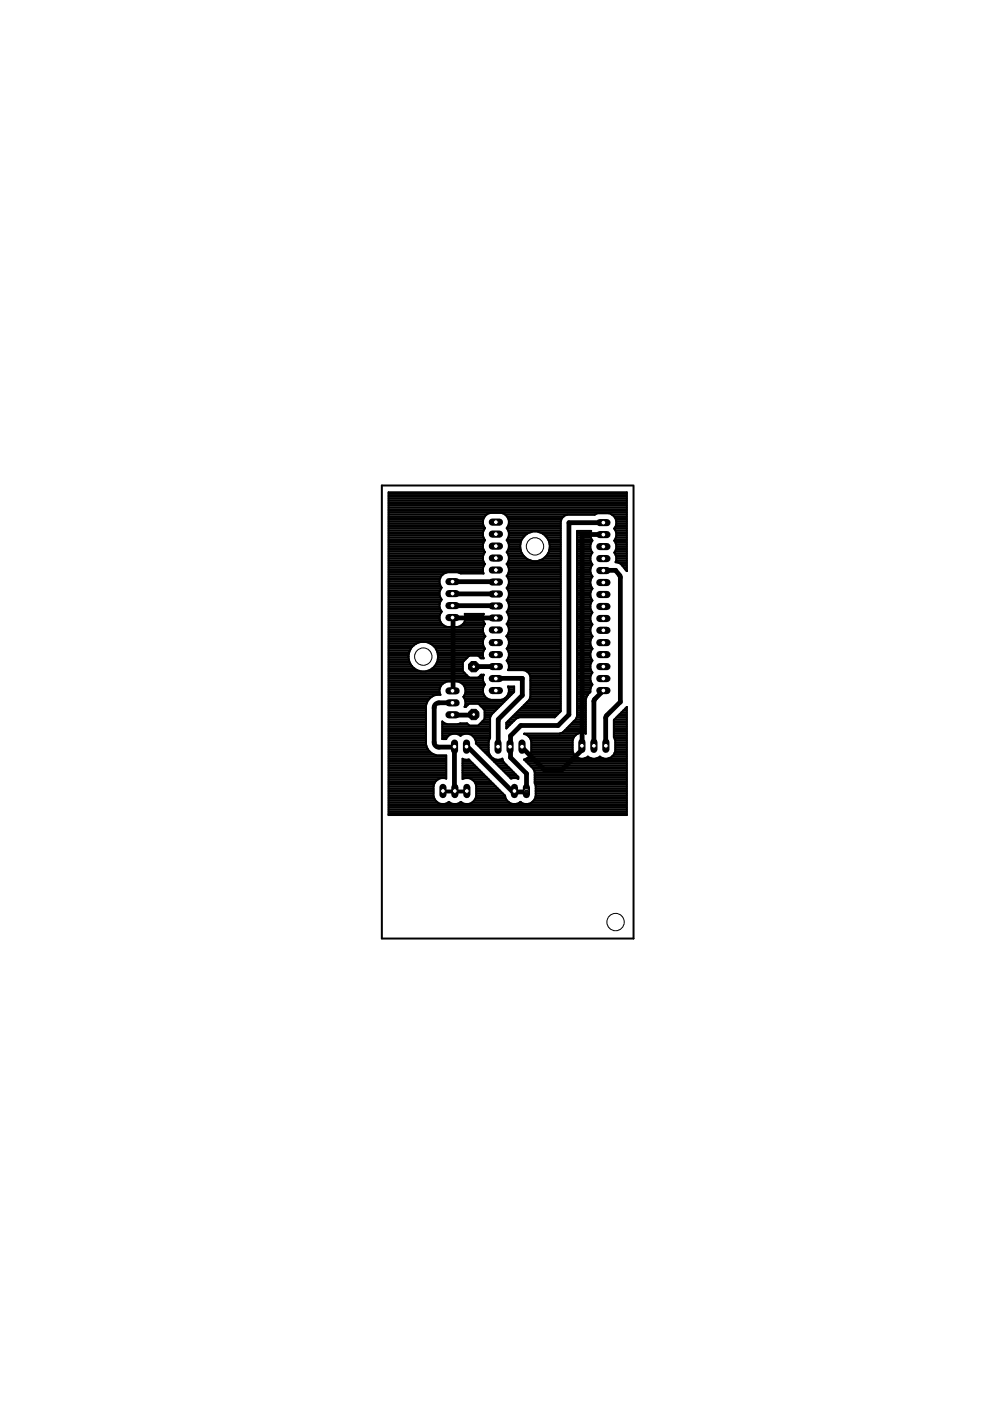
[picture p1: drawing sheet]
<svg xmlns="http://www.w3.org/2000/svg" width="210mm" height="297mm" viewBox="0 0 210 297" stroke-linecap="round" stroke-linejoin="round" font-family="sans-serif">
<g fill="none" stroke="#000" stroke-width=".21">
<circle cx="113.4" cy="115.8" r="1.84"/>
<circle cx="89.7" cy="139.2" r="1.84"/>
<circle cx="130.5" cy="195.5" r="1.84"/>
</g>
<path d="M128.1 113.3h-4.7v45.7l-4.3 4.2h-3.7l-4.8-4.8M128.2 110.8h-7.6v40.7l-2.3 2.3h-7.9l-2.2 2.2v4.6l3.4 3.4v3.9h-2.9l-9.7-9.7M95.8 125.9h9.4M95.8 123.3h9.4M95.9 128.4h9.4M105.1 131h-9v15.6M127.7 120.9h2.8l.9 1.2 .1 .3v26.4l-3.1 3.2v6.1M95.7 151.6h4.7M96.1 149h-3.1l-.5 .2-.3 .3-.1 .5v7.4l.1 .5 .6 .5h3.6v9.7M100.5 141.3h4.7M105 143.8h5.7v3.6l-5.1 5.1v5.9M128 146.3l-2.1 2.2v9.6" fill="none" stroke="#000" stroke-width="1"/>
<g fill="none" stroke="#000" stroke-width=".42">
<path d="M82.4 119.2h20.2M82.4 108.7h50.5M82.4 120h20.2M82.4 119.6h20.4M82.4 118.8h20M82.4 118.4h20M82.4 118.1h20M82.4 117.7h20.1M82.4 117.3h20.2M82.4 116.9h20.3M82.4 116.6h20.2M82.4 116.2h20"/>
<path d="M82.4 115.8h20M82.4 115.5h20M82.4 115.1h20.1M82.4 114.7h20.3M82.4 114.3h20.3M82.4 114h20.1M82.4 113.6h20M82.4 113.2h20M82.4 112.8h20M82.4 112.5h20.2M82.4 112.1h20.3M82.4 111.7h20.3"/>
<path d="M82.4 111.3h20.1M82.4 111h20M82.4 110.6h20M82.4 110.2h20M82.4 109.8h20.2M82.4 109.5h20.4M82.4 109.1h20.8M82.4 108.3h50.5M82.4 108h50.5M82.4 107.6h50.5M82.4 107.2h50.5M82.4 106.8h50.5"/>
<path d="M82.4 106.5h50.5M82.4 106.1h50.5M82.4 105.7h50.5M82.4 105.3h50.5M82.4 105h50.5M82.4 104.6h50.5M102.4 112.9v.7l.4 .9-.4 .9v.8M102.4 116.2l.4 .9a1.9 1.9 0 0 0 0 2.5M102.8 119.6a1.85 1.85 0 0 0-.3 2h-4.8l-.6-.3h-2.3l-.7 .3-.6 .6M104 108.7a1.98 1.98 0 0 0-1.2 3.3l-.4 .9M106.3 108.7a1.96 1.96 0 0 1 1.1 3.3l.5 .9M107.1 109.1h19"/>
<path d="M107.4 119.6a1.84 1.84 0 0 1 0 2.5 1.84 1.84 0 0 1 0 2.6l.2 .1M107.4 119.6h11.5M107.5 109.5h12M107.5 116.9h3M107.5 112.1h11.4M107.6 114.7h2.9M107.6 114.3h3.1M107.6 117.3h3.1M107.6 111.7h11.3M107.7 119.2h11.2M107.7 120h11.2M107.7 109.8h11.5"/>
<path d="M107.7 116.6h2.7M107.7 112.5h11.2M107.7 114h3.2M107.8 115.1h2.6M107.8 117.7h3.1M107.8 111.3h11.1M107.8 118.8h4.7M107.8 110.2h11.2M107.9 116.2h2.4M107.9 112.8h4.7M107.9 112.9v.7l-.5 .9 .5 .9v.8M107.9 116.2l-.5 .9a1.84 1.84 0 0 1 0 2.5"/>
<path d="M107.9 118.4h3.8M107.9 118.1h3.4M107.9 115.8h2.4M107.9 115.5h2.4M107.9 113.6h3.4M107.9 113.2h3.8M107.9 111h11M107.9 110.6h11M110.3 115.8v.1M110.3 115.8l.2 1.1M110.5 114.7v.1M110.5 116.9h.1"/>
<path d="M110.5 114.7l-.2 1.1M110.5 116.9l.5 1M111 113.8h.1M111 117.9h.1M111 113.8l-.5 .9M111 117.9l.8 .7M111.8 113.1h.1M111.8 113.1l1.1-.4h1.1l1 .4M111.8 113.1l-.8 .7M111.8 118.6h.1M111.8 118.6l1.1 .4h1.1l1-.4M114.3 112.8h4.6"/>
<path d="M114.3 118.8h4.6M115 113.1l.8 .7M115 113.1h.1M115 118.6h.1M115.1 113.2h3.8M115.2 118.4h3.7M115.6 113.6h3.3M115.6 118.1h3.3M115.8 113.8l.6 .9M115.8 113.8h.1M115.8 117.9h.1M115.8 117.9l-.8 .7"/>
<path d="M116 117.7h2.9M116 114h2.9M116.2 117.3h2.7M116.2 114.3h2.7M116.4 116.9h2.5M116.4 114.7h2.5M116.4 114.7v.1M116.4 116.9h.1M116.4 114.7l.2 1.1-.2 1.1M116.4 116.9l-.6 1M116.5 116.6h2.4M116.5 115.1h2.4"/>
<path d="M116.5 116.2h2.4M116.5 115.5h2.4M116.6 115.8h2.3M122.3 119.2h3M122.3 120h3.1M122.3 119.6h3.2M122.3 118.8h2.9M122.3 118.4h2.9M122.3 118.1h2.9M122.3 117.7h3M122.3 117.3h3.2M122.3 116.9h3.2"/>
<path d="M122.3 116.6h3M122.3 116.2h2.9M122.3 115.8h2.9M122.3 115.5h2.9M122.3 115.1h3M122.3 114.7h3.2M122.3 114.3h3.1M122.3 114h3M122.3 113.6h2.9M122.3 113.2h2.9M122.3 112.8h2.9M125.2 118v.8l.4 .9a1.9 1.9 0 0 0 0 2.5 1.9 1.9 0 0 0 0 2.6 1.9 1.9 0 0 0 0 2.5l-.4 .9"/>
<path d="M125.5 117.3l.1-.1a1.91 1.91 0 0 1 0-2.6 1.79 1.79 0 0 1-.3-2h-3v39.3l-.2 .6-2.8 2.8-.6 .2M125.5 117.3l-.3 .7M129.7 109.1h3.2M130.1 109.5h2.8M130.2 112.1a2 2 0 0 0-1.1-3.3h-2.3l-.7 .3h-5.8l-.6 .3-.5 .5-.3 .6v40.3l-1.3 1.3h-7.5l-.6 .3-2.1 2.1v-1.3l4.8-4.8 .3-.6v-4.3l-.3-.7-.5-.4-.6-.3h-3.4l.2-.4M130.2 112.1a1.9 1.9 0 0 1 0 2.5 1.9 1.9 0 0 1 0 2.6l.2 .1M130.2 112.1h2.7M130.3 114.7h2.6M130.4 117.3l.3 .7M130.4 117.3h2.5M130.4 116.9h2.5M130.4 114.3h2.5"/>
<path d="M130.4 109.8h2.5M130.5 112.5h2.4M130.5 111.7h2.4M130.5 115.1h2.4M130.5 117.7h2.4M130.5 116.6h2.4M130.6 119.2h2.3M130.6 114h2.3M130.6 110.2h2.3M130.6 111.3h2.3M130.6 112.8h2.3M130.6 115.5h2.3"/>
<path d="M130.7 118l-.2 1.2h.1M130.7 118.8h2.2M130.7 118.4h2.2M130.7 118.1h2.2M130.7 116.2h2.2M130.7 115.8h2.2M130.7 113.6h2.2M130.7 113.2h2.2M130.7 111h2.2M130.7 110.6h2.2M130.9 119.2l.6 .3 .5 .5M131.6 119.6h1.3"/>
<path d="M132 120l.9 1.1M132 120h.9M82.4 139h4.2M82.4 137.2h5M82.4 139.8h4.3M82.4 139.4h4.2M82.4 138.7h4.3M82.4 138.3h4.4M82.4 137.9h4.5M82.4 137.5h4.7M82.4 136.8h5.4M82.4 136.4h5.9"/>
<path d="M82.4 136.1h20M82.4 135.7h20.1M82.4 135.3h20.2M82.4 134.9h20.5M82.4 134.6h20.2M82.4 134.2h20.1M82.4 133.8h20M82.4 133.4h20M82.4 133.1h20M82.4 132.7h11.8M82.4 132.3h11.3M82.4 131.9h11.1"/>
<path d="M82.4 131.6h10.9M82.4 131.2h10.8M82.4 130.8h10.8M82.4 130.4h10.8M82.4 130.1h11M82.4 129.7h11.2M82.4 129.3h11M82.4 128.9h10.9M82.4 128.6h10.8M82.4 128.2h10.8M82.4 127.8h10.9M82.4 127.4h11"/>
<path d="M82.4 127.1h11.2M82.4 126.7h11M82.4 126.3h10.8M82.4 125.9h10.8M82.4 125.6h10.8M82.4 125.2h10.9M82.4 124.8h11.1M82.4 124.4h11.1M82.4 124.1h10.9M82.4 123.7h10.8M82.4 123.3h10.8M82.4 122.9h10.8"/>
<path d="M82.4 122.6h10.9M82.4 122.2h11.1M82.4 121.8h11.5M82.4 121.5h12.1M82.4 121.1h20M82.4 120.7h20M82.4 120.3h20M86.6 139.2h.1M86.6 139.2l.2 1.1M86.8 138.1v.1M86.8 138.1l-.2 1.1M87.3 137.2h.1"/>
<path d="M87.3 137.2l-.5 .9M88.2 136.5h.1M88.2 136.5l1-.4h1.1l1 .4M88.2 136.5l-.9 .7M91.2 136.4h11.2M91.3 136.5l.9 .7M91.3 136.5h.1M91.7 136.8h10.8M92.2 137.2h10.4M92.2 137.2l.5 .9M92.2 137.2h.1M92.4 137.5h10.4"/>
<path d="M92.6 137.9h10M92.7 138.1v.1M92.7 138.1l.2 1.1-.2 1.1M92.8 138.3h9.6M92.8 139.8h5.9M92.8 138.7h9.6M92.9 139h9.5M92.9 139.4h6.2M93.2 122.9v.8M93.2 123.7l.3 .7M93.5 124.4l.2 .2a1.85 1.85 0 0 0 0 2.5 1.84 1.84 0 0 0 0 2.6 1.98 1.98 0 0 0 1.1 3.2h2.3a1.99 1.99 0 0 0 1.4-2.7h4.1a1.87 1.87 0 0 0 .2 2.1M93.5 122.2l-.3 .7"/>
<path d="M97.3 121.5h5.2M97.7 132.7h4.9M98.1 132.3h4.7M98.4 131.9h4.2M98.6 131.6h3.9M98.6 130.4h3.9M98.7 131.2h3.7M98.7 130.8h3.7M99.5 139l-1.4 1.4v1.9l1.4 1.4h1.9l.6-.7h.6a1.86 1.86 0 0 0 .2 2.1 1.98 1.98 0 0 0 1.2 3.3h2.3a1.99 1.99 0 0 0 1.4-2.9h1.3v1.2l-4.8 4.8-.3 .7v4.2l-.3 .8v2.3l.3 .7 .6 .6M101.8 139.4h.7M102.8 132.3a1.89 1.89 0 0 0 .1 2.6 1.93 1.93 0 0 0-.1 2.6 1.82 1.82 0 0 0-.2 2.1h-.6l-.6-.6M107.4 134.9h11.5"/>
<path d="M107.4 132.3a1.84 1.84 0 0 1 0 2.6 1.87 1.87 0 0 1 0 2.6 1.84 1.84 0 0 1 0 2.6l.5 .8M107.4 132.3h11.5M107.5 137.5h11.4M107.5 129.7h11.4M107.5 122.2h11.4M107.6 124.8l.3 .7v.8l-.3 .8M107.6 127.1l-.2 .1a1.84 1.84 0 0 1 0 2.6 1.84 1.84 0 0 1 0 2.5M107.6 127.1h11.3M107.6 124.8h11.3M107.6 127.4h11.3M107.6 124.4h11.3M107.6 139.8h11.3"/>
<path d="M107.6 134.6h11.3M107.7 137.2h11.2M107.7 135.3h11.2M107.7 130.1h11.2M107.7 121.8h11.2M107.7 132.7h11.2M107.7 131.9h11.2M107.7 137.9h11.2M107.7 129.3h11.2M107.7 122.6h11.2M107.7 126.7h11.2M107.7 125.2h11.2"/>
<path d="M107.8 127.8h11.1M107.8 124.1h11.1M107.8 139.4h11.1M107.8 134.2h11.1M107.8 135.7h11.1M107.8 130.4h11.1M107.8 121.5h11.1M107.8 136.8h11.1M107.8 131.6h11.1M107.8 120.3h11.1M107.8 138.3h11.1M107.8 133.1h11.1"/>
<path d="M107.8 128.9h11.1M107.8 122.9h11.1M107.9 139h11M107.9 138.7h11M107.9 136.4h11M107.9 136.1h11M107.9 133.8h11M107.9 133.4h11M107.9 131.2h11M107.9 130.8h11M107.9 128.6h11M107.9 128.2h11"/>
<path d="M107.9 126.3h11M107.9 125.9h11M107.9 125.6h11M107.9 123.7h11M107.9 123.3h11M107.9 121.1h11M107.9 120.7h11M122.3 139h2.9M122.3 137.2h3.1M122.3 139.8h3.1M122.3 139.4h3M122.3 138.7h2.9"/>
<path d="M122.3 138.3h2.9M122.3 137.9h3.1M122.3 137.5h3.3M122.3 136.8h2.9M122.3 136.4h2.9M122.3 136.1h2.9M122.3 135.7h2.9M122.3 135.3h3.1M122.3 134.9h3.3M122.3 134.6h3.1M122.3 134.2h2.9M122.3 133.8h2.9"/>
<path d="M122.3 133.4h2.9M122.3 133.1h3M122.3 132.7h3.1M122.3 132.3h3.2M122.3 131.9h3M122.3 131.6h2.9M122.3 131.2h2.9M122.3 130.8h2.9M122.3 130.4h3M122.3 130.1h3.2M122.3 129.7h3.2M122.3 129.3h3"/>
<path d="M122.3 128.9h2.9M122.3 128.6h2.9M122.3 128.2h2.9M122.3 127.8h3M122.3 127.4h3.2M122.3 127.1h3.1M122.3 126.7h3M122.3 126.3h2.9M122.3 125.9h2.9M122.3 125.6h2.9M122.3 125.2h3.1M122.3 124.8h3.3"/>
<path d="M122.3 124.4h3.1M122.3 124.1h2.9M122.3 123.7h2.9M122.3 123.3h2.9M122.3 122.9h2.9M122.3 122.6h3.1M122.3 122.2h3.3M122.3 121.8h3.1M122.3 121.5h2.9M122.3 121.1h2.9M122.3 120.7h2.9M122.3 120.3h3"/>
<path d="M125.2 128.2v.8l.3 .7M125.5 129.7l.1 .2a1.88 1.88 0 0 0 0 2.5 1.93 1.93 0 0 0 0 2.6 1.89 1.89 0 0 0 0 2.5 1.9 1.9 0 0 0 0 2.6l-.4 .8M132.2 120.3h.7M132.5 120.7h.4M132.9 121.1h.1M132.9 121.1v-16.7h-50.5v68.4h50.5v-22.9M82.4 155.5h7.9M82.4 147.3h11a1.93 1.93 0 0 1 1.4-2.8h2.3a1.98 1.98 0 0 1 1.1 3.2 1.87 1.87 0 0 1 .3 2.2h.3l.7-.7M82.4 149.2h8.1M82.4 149.9h7.9M82.4 148h8.7M82.4 159.6h9.1"/>
<path d="M82.4 159.3h8.6M82.4 158.9h8.3M82.4 158.5h8.1M82.4 158.1h8M82.4 157.8h7.9M82.4 157.4h7.9M82.4 157h7.9M82.4 156.7h7.9M82.4 156.3h7.9M82.4 155.9h7.9M82.4 155.2h7.9M82.4 154.8h7.9"/>
<path d="M82.4 154.4h7.9M82.4 154h7.9M82.4 153.6h7.9M82.4 153.3h7.9M82.4 152.9h7.9M82.4 152.5h7.9M82.4 152.1h7.9M82.4 151.8h7.9M82.4 151.4h7.9M82.4 151h7.9M82.4 150.6h7.9M82.4 150.3h7.9"/>
<path d="M82.4 149.5h7.9M82.4 148.4h8.4M82.4 147.7h9.3M82.4 146.9h10.8M82.4 146.5h10.8M82.4 146.2h10.8M82.4 145.8h10.9M82.4 145.4h11.1M82.4 145h11.4M82.4 144.7h12M82.4 144.3h20M82.4 143.9h20"/>
<path d="M82.4 143.5h17M82.4 143.2h16.6M82.4 142.8h16.2M82.4 142.4h15.9M82.4 142h6M82.4 141.7h5.4M82.4 141.3h5M82.4 140.9h4.7M82.4 140.5h4.5M82.4 140.2h4.4M86.8 140.3h.1M86.8 140.3l.5 .9"/>
<path d="M87.3 141.2v.1M87.3 141.2l.9 .8M88.2 142h.1M88.2 142l1 .3h1.1l1-.3M90.6 148.8h-8.2M90.6 158.7h.1M90.6 148.8l-.3 .8v8.2l.3 .9M90.6 158.7l.5 .7M91.1 148.1h.1M91.1 159.4h.1M91.1 148.1l-.5 .7M91.1 159.4l.7 .5"/>
<path d="M91.1 142h7M91.3 142h.1M91.7 141.7h6.4M91.8 159.9l.8 .2h2v5l-1.1-.1-.7 .3M91.8 147.6h.1M91.8 147.6l-.7 .5M91.8 159.9h.1M92.1 141.3h6M92.2 141.2v.1M92.2 141.2l-.9 .8M92.4 140.9h5.7M92.6 140.5h5.5"/>
<path d="M92.6 147.3l-.8 .3M92.7 140.3h.1M92.7 140.3l-.5 .9M92.8 140.2h5.5M93.8 155.5h10.1M93.8 156.7h.8M93.8 156.3h1M93.8 155.9h1.4M93.8 155.2h10.1M93.8 154.8h10.1M93.8 154.4h10.1M93.8 154h10.1"/>
<path d="M93.8 153.6h5.5M93.8 153.3h.3M95.2 155.9a1.94 1.94 0 0 1 2.4 .1 1.97 1.97 0 0 1 2.2-.3 1.97 1.97 0 0 1 1.1 1.9l7.5 7.5 1.1-.1 .4 .2v-.5l-3.1-3.1-.3-.8-.5 .3h-.8l-.7-.3M97.5 144.7h5.1M97.5 155.9h.3M98.1 145h4.6M98.3 147.7h4.5M98.4 145.4h4.2M98.4 148h4.8M98.5 147.3h4.1M98.6 145.8h3.9M98.6 148.4h8.7"/>
<path d="M98.6 149.5h.5M98.7 149.2h7.9M98.7 148.8h8.2M98.7 146.9h3.7M98.7 146.5h3.7M98.7 146.2h3.7M100.1 155.9h3.8M100.4 156.3h3.5M100.7 156.7h3.1M100.8 157h2.9M100.9 157.4h2.7M101 157.8h2.6"/>
<path d="M101.4 149.2l1.3 1.3v2l-1.3 1.3h-1.9l-.5-.4-4.2 .1-1-.5v3.7h.8l.6-.8M101.4 158.1h2.2M101.5 143.5h.9M101.6 153.6h2.3M101.7 149.5h4.5M101.8 158.5h1.8M101.9 143.2h.6M101.9 153.3h2M102.1 149.9h3.7M102.2 158.9h1.4M102.3 152.9h1.6M102.5 150.3h2.9"/>
<path d="M102.5 159.3h1.1M102.7 152.5h1.2M102.7 152.1h1.2M102.7 151.8h1.4M102.7 151.4h1.6M102.7 151h2M102.7 150.6h2.4M102.9 159.6h.8M107.1 148h.6M107.4 154.4h.1M107.4 154h.4M107.4 153.6h.8"/>
<path d="M107.4 153.3h1.1M107.4 147.7h.7M107.5 140.2h11.4M107.7 147.3h.7M107.7 152.9h1.2M107.7 140.5h11.2M107.7 142h11.2M107.8 145.8h1.2M107.8 146.9h1M107.9 140.9h11M107.9 140.9v.8M107.9 146.5h1.1"/>
<path d="M107.9 146.2h1.1M107.9 141.7h11M107.9 141.3h11M108.1 152.5h1.2M108.4 152.1h1.5M108.8 151.8h9.1M109.2 151.4h9.1M109.6 151h9.1M109.9 150.6h9M110.3 150.3h8.6M110.7 149.9h8.2M111.1 149.5h7.8"/>
<path d="M111.4 149.2h7.5M111.8 142.4h7.1M111.8 155.9h10.2M111.8 148.8h7.1M112.1 142.8h6.8M112.2 156.3h9.5M112.2 148.4h6.7M112.3 143.2h6.6M112.4 148h6.5M112.4 156.7h9.1M112.5 147.3h6.4M112.5 147.7h6.4"/>
<path d="M112.5 146.9h6.4M112.5 146.5h6.4M112.5 146.2h6.4M112.5 145.8h6.4M112.5 145.4h6.4M112.5 145h6.4M112.5 144.7h6.4M112.5 144.3h6.4M112.5 143.9h6.4M112.5 143.5h6.4M112.6 159.6h9M112.6 157h8.8"/>
<path d="M112.6 159.3h8.8M112.6 158.9h8.8M112.6 158.5h8.8M112.6 158.1h8.8M112.6 157.8h8.8M112.6 157.4h8.8M119.4 155.2h4.8M119.8 154.8h4.4M120.2 154.4h4M120.6 154h3.6M120.9 153.6h3.3M121.3 153.3h2.9"/>
<path d="M121.4 159.3a1.99 1.99 0 0 0 3.3 1.1 1.91 1.91 0 0 0 2.5 0 1.96 1.96 0 0 0 2.9-.4M121.7 152.9h2.5M122.1 152.5h2.1M122.2 152.1h2M122.3 149.2h1.9M122.3 149.9h1.9M122.3 147.3h2.3M122.3 148h2M122.3 151.8h1.9M122.3 151.4h1.9M122.3 151h1.9M122.3 150.6h1.9"/>
<path d="M122.3 150.3h1.9M122.3 149.5h1.9M122.3 148.8h1.9M122.3 148.4h1.9M122.3 147.7h2.1M122.3 146.9h2.7M122.3 146.5h2.9M122.3 146.2h2.9M122.3 145.8h3M122.3 145.4h3.1M122.3 145h3.2M122.3 144.7h3"/>
<path d="M122.3 144.3h2.9M122.3 143.9h2.9M122.3 143.5h2.9M122.3 143.2h3M122.3 142.8h3.2M122.3 142.4h3.2M122.3 142h3M122.3 141.7h2.9M122.3 141.3h2.9M122.3 140.9h2.9M122.3 140.5h3M122.3 140.2h3.2"/>
<path d="M122.6 155.5h-11.5l.7 .4 .6 .5 .2 .8v2.3l-.2 .7-.6 .6M124.1 155.5h.1M124.6 147.3v.1M124.6 147.3l-.4 .9v7.4a1.93 1.93 0 0 0-2.8 1.4v2.3M124.7 147.3h.1M125.2 140.9v.8M125.2 141.7l.3 .8M125.5 142.5l.1 .1a1.9 1.9 0 0 0 0 2.5l-.4 .9v.7l-.6 .6M130.2 155.5h2.7M130.2 156.3l.3 .7v2.3M130.2 156.3h2.7M130.2 155.9h2.7"/>
<path d="M130.2 155.2h2.7M130.2 154.8h2.7M130.2 154.4h2.7M130.2 154h2.7M130.2 153.6h2.7M130.2 153.3h2.7M130.2 152.9h2.7M130.3 152.5h2.6M130.3 159.6h2.6M130.3 156.7h2.6M130.5 159.3l-.4 .7M130.5 159.3h2.4"/>
<path d="M130.5 158.9h2.4M130.5 158.5h2.4M130.5 158.1h2.4M130.5 157.8h2.4M130.5 157.4h2.4M130.5 157h2.4M130.6 152.1h2.3M131 151.8h1.9M131.4 151.4h1.5M131.8 151h1.1M132.1 150.6h.8M132.5 150.3h.4"/>
<path d="M132.9 149.9h.1M132.9 149.9l-2.7 2.7v3.7M82.4 172.7h50.5M82.4 172.4h50.5M82.4 172h50.5M82.4 171.6h50.5M82.4 171.2h50.5M82.4 170.9h50.5M82.4 170.5h50.5M82.4 170.1h10.4M82.4 169.8h10M82.4 169.4h9.7"/>
<path d="M82.4 169h9.6M82.4 168.6h9.5M82.4 168.3h9.5M82.4 167.9h9.5M82.4 167.5h9.5M82.4 167.1h9.5M82.4 166.8h9.5M82.4 166.4h9.6M82.4 166h9.8M82.4 165.6h10M82.4 165.2h10.4M82.4 164.9h12.2"/>
<path d="M82.4 164.5h12.2M82.4 164.1h12.2M82.4 163.8h12.2M82.4 163.4h12.2M82.4 163h12.2M82.4 162.6h12.2M82.4 162.3h12.2M82.4 161.9h12.2M82.4 161.5h12.2M82.4 161.1h12.2M82.4 160.8h12.2M82.4 160.4h12.2"/>
<path d="M82.4 160h9.8M92.8 165.3l-.6 .5-.3 .8v2.3a1.98 1.98 0 0 0 3.3 1.1 1.91 1.91 0 0 0 2.5 0 2 2 0 0 0 3.3-1.1v-2.3l-.3-.8-.6-.5M95.1 170.1h.2M97.6 170.1h.2M98.1 164.9h5.2M98.1 164.5h4.8M98.1 164.1h4.4M98.1 163.8h4.1M98.1 163.4h3.7M98.1 163h3.3M98.1 162.6h2.9M98.1 162.3h2.5"/>
<path d="M98.1 161.9h2.2M98.1 161.5h1.8M98.1 161.1h1.4M100.1 165.2h3.6M100.1 165.3l-.7-.3h-.8l-.5 .2v-4.3l.4 .2 .9-.1 7.7 7.7a1.97 1.97 0 0 0 3.2 1.3 1.98 1.98 0 0 0 3.3-1.1v-2.3l-.2-.6M100.1 170.1h7.8M100.5 165.6h3.5M100.5 169.8h7M100.7 166h3.7M100.8 169.4h6.5M100.9 166.4h3.9M100.9 169h6.2"/>
<path d="M101 168.6h6M101 168.3h5.6M101 167.9h5.3M101 167.5h4.9M101 167.1h4.5M101 166.8h4.1M103.3 160h.5M103.7 160.4h.4M104 160.8h.5M104.4 161.1h2.2M104.8 161.5h1.9M105.2 161.9h1.9"/>
<path d="M105.5 162.3h1.9M105.9 162.6h1.9M106.3 163h1.9M106.7 163.4h1.9M107 163.8h1.9M107.4 164.1h1.9M107.8 164.5h1.9M108.1 164.9h1.8M110.2 170.1h.2M111.2 161.1h21.7M111.6 161.5h21.3M111.8 160.8h11"/>
<path d="M111.8 160.8l-.7 .2 2 2 .3 .7v2.3M112 161.9h20.9M112.2 160.4h9.9M112.3 162.3h20.6M112.4 160h9.3M112.7 162.6h20.2M112.8 170.1h20.1M113.1 163h19.8M113.1 169.8h19.8M113.2 163.4h19.7M113.4 169.4h19.5M113.4 166h19.5"/>
<path d="M113.4 165.6h19.5M113.4 165.2h19.5M113.4 164.9h19.5M113.4 164.5h19.5M113.4 164.1h19.5M113.4 163.8h19.5M113.5 169h19.4M113.5 166.4h19.4M113.6 168.6h19.3M113.6 168.3h19.3M113.6 167.9h19.3M113.6 167.5h19.3"/>
<path d="M113.6 167.1h19.3M113.6 166.8h19.3M124 160.8h1.3M126.5 160.8h1.3M129.1 160.8h3.8M129.8 160.4h3.1M130.1 160h2.8"/>
</g>
<path d="M99.1 167.7l-5.2 .1" fill="none" stroke="#000" stroke-width=".83"/>
<path d="M95.2 130.9h1.5" fill="none" stroke="#000" stroke-width="1.5"/>
<circle cx="95.9" cy="130.9" r=".51" fill="#fff" stroke="#000" stroke-width=".21"/>
<path d="M95.2 128.4h1.5" fill="none" stroke="#000" stroke-width="1.5"/>
<circle cx="95.9" cy="128.4" r=".51" fill="#fff" stroke="#000" stroke-width=".21"/>
<path d="M95.2 125.9h1.5" fill="none" stroke="#000" stroke-width="1.5"/>
<circle cx="95.9" cy="125.9" r=".51" fill="#fff" stroke="#000" stroke-width=".21"/>
<path d="M95.2 123.3h1.5" fill="none" stroke="#000" stroke-width="1.5"/>
<circle cx="95.9" cy="123.3" r=".51" fill="#fff" stroke="#000" stroke-width=".21"/>
<path d="M104.4 146.4h1.5" fill="none" stroke="#000" stroke-width="1.5"/>
<circle cx="105.1" cy="146.4" r=".51" fill="#fff" stroke="#000" stroke-width=".21"/>
<path d="M104.4 143.9h1.5" fill="none" stroke="#000" stroke-width="1.5"/>
<circle cx="105.1" cy="143.9" r=".51" fill="#fff" stroke="#000" stroke-width=".21"/>
<path d="M104.4 141.3h1.5" fill="none" stroke="#000" stroke-width="1.5"/>
<circle cx="105.1" cy="141.3" r=".51" fill="#fff" stroke="#000" stroke-width=".21"/>
<path d="M104.4 138.8h1.5" fill="none" stroke="#000" stroke-width="1.5"/>
<circle cx="105.1" cy="138.8" r=".51" fill="#fff" stroke="#000" stroke-width=".21"/>
<path d="M104.4 136.2h1.5" fill="none" stroke="#000" stroke-width="1.5"/>
<circle cx="105.1" cy="136.2" r=".51" fill="#fff" stroke="#000" stroke-width=".21"/>
<path d="M127.2 146.4h1.5" fill="none" stroke="#000" stroke-width="1.5"/>
<circle cx="127.9" cy="146.4" r=".51" fill="#fff" stroke="#000" stroke-width=".21"/>
<path d="M127.2 143.9h1.5" fill="none" stroke="#000" stroke-width="1.5"/>
<circle cx="127.9" cy="143.9" r=".51" fill="#fff" stroke="#000" stroke-width=".21"/>
<path d="M127.2 141.3h1.5" fill="none" stroke="#000" stroke-width="1.5"/>
<circle cx="127.9" cy="141.3" r=".51" fill="#fff" stroke="#000" stroke-width=".21"/>
<path d="M127.2 138.8h1.5" fill="none" stroke="#000" stroke-width="1.5"/>
<circle cx="127.9" cy="138.8" r=".51" fill="#fff" stroke="#000" stroke-width=".21"/>
<path d="M127.2 136.2h1.5" fill="none" stroke="#000" stroke-width="1.5"/>
<circle cx="127.9" cy="136.2" r=".51" fill="#fff" stroke="#000" stroke-width=".21"/>
<path d="M104.4 133.6h1.5" fill="none" stroke="#000" stroke-width="1.5"/>
<circle cx="105.1" cy="133.6" r=".51" fill="#fff" stroke="#000" stroke-width=".21"/>
<path d="M104.4 131h1.5" fill="none" stroke="#000" stroke-width="1.5"/>
<circle cx="105.1" cy="131" r=".51" fill="#fff" stroke="#000" stroke-width=".21"/>
<path d="M104.4 128.5h1.5" fill="none" stroke="#000" stroke-width="1.5"/>
<circle cx="105.1" cy="128.5" r=".51" fill="#fff" stroke="#000" stroke-width=".21"/>
<path d="M104.4 125.9h1.5" fill="none" stroke="#000" stroke-width="1.5"/>
<circle cx="105.1" cy="125.9" r=".51" fill="#fff" stroke="#000" stroke-width=".21"/>
<path d="M104.4 123.4h1.5" fill="none" stroke="#000" stroke-width="1.5"/>
<circle cx="105.1" cy="123.4" r=".51" fill="#fff" stroke="#000" stroke-width=".21"/>
<path d="M104.4 120.9h1.5" fill="none" stroke="#000" stroke-width="1.5"/>
<circle cx="105.1" cy="120.9" r=".51" fill="#fff" stroke="#000" stroke-width=".21"/>
<path d="M104.4 118.3h1.5" fill="none" stroke="#000" stroke-width="1.5"/>
<circle cx="105.1" cy="118.3" r=".51" fill="#fff" stroke="#000" stroke-width=".21"/>
<path d="M104.4 115.8h1.5" fill="none" stroke="#000" stroke-width="1.5"/>
<circle cx="105.1" cy="115.8" r=".51" fill="#fff" stroke="#000" stroke-width=".21"/>
<path d="M104.4 113.2h1.5" fill="none" stroke="#000" stroke-width="1.5"/>
<circle cx="105.1" cy="113.2" r=".51" fill="#fff" stroke="#000" stroke-width=".21"/>
<path d="M104.4 110.7h1.5" fill="none" stroke="#000" stroke-width="1.5"/>
<circle cx="105.1" cy="110.7" r=".51" fill="#fff" stroke="#000" stroke-width=".21"/>
<path d="M127.2 133.6h1.5" fill="none" stroke="#000" stroke-width="1.5"/>
<circle cx="127.9" cy="133.6" r=".51" fill="#fff" stroke="#000" stroke-width=".21"/>
<path d="M127.2 131.1h1.5" fill="none" stroke="#000" stroke-width="1.5"/>
<circle cx="127.9" cy="131.1" r=".51" fill="#fff" stroke="#000" stroke-width=".21"/>
<path d="M127.2 128.6h1.5" fill="none" stroke="#000" stroke-width="1.5"/>
<circle cx="127.9" cy="128.6" r=".51" fill="#fff" stroke="#000" stroke-width=".21"/>
<path d="M127.2 126h1.5" fill="none" stroke="#000" stroke-width="1.5"/>
<circle cx="127.9" cy="126" r=".51" fill="#fff" stroke="#000" stroke-width=".21"/>
<path d="M127.2 123.5h1.5" fill="none" stroke="#000" stroke-width="1.5"/>
<circle cx="127.9" cy="123.5" r=".51" fill="#fff" stroke="#000" stroke-width=".21"/>
<path d="M127.2 121h1.5" fill="none" stroke="#000" stroke-width="1.5"/>
<circle cx="127.9" cy="121" r=".51" fill="#fff" stroke="#000" stroke-width=".21"/>
<path d="M127.2 118.4h1.5" fill="none" stroke="#000" stroke-width="1.5"/>
<circle cx="127.9" cy="118.4" r=".51" fill="#fff" stroke="#000" stroke-width=".21"/>
<path d="M127.2 115.9h1.5" fill="none" stroke="#000" stroke-width="1.5"/>
<circle cx="127.9" cy="115.9" r=".51" fill="#fff" stroke="#000" stroke-width=".21"/>
<path d="M127.2 113.3h1.5" fill="none" stroke="#000" stroke-width="1.5"/>
<circle cx="127.9" cy="113.3" r=".51" fill="#fff" stroke="#000" stroke-width=".21"/>
<path d="M127.2 110.8h1.5" fill="none" stroke="#000" stroke-width="1.5"/>
<circle cx="127.9" cy="110.8" r=".51" fill="#fff" stroke="#000" stroke-width=".21"/>
<path d="M105.6 157.5v1.6" fill="none" stroke="#000" stroke-width="1.5"/>
<circle cx="105.6" cy="158.3" r=".51" fill="#fff" stroke="#000" stroke-width=".21"/>
<path d="M108.1 157.5v1.6" fill="none" stroke="#000" stroke-width="1.5"/>
<circle cx="108.1" cy="158.3" r=".51" fill="#fff" stroke="#000" stroke-width=".21"/>
<path d="M110.7 157.5v1.6" fill="none" stroke="#000" stroke-width="1.5"/>
<circle cx="110.7" cy="158.3" r=".51" fill="#fff" stroke="#000" stroke-width=".21"/>
<path d="M95.2 146.5h1.5" fill="none" stroke="#000" stroke-width="1.5"/>
<circle cx="95.9" cy="146.5" r=".51" fill="#fff" stroke="#000" stroke-width=".21"/>
<path d="M95.2 149h1.5" fill="none" stroke="#000" stroke-width="1.5"/>
<circle cx="95.9" cy="149" r=".51" fill="#fff" stroke="#000" stroke-width=".21"/>
<path d="M95.2 151.6h1.5" fill="none" stroke="#000" stroke-width="1.5"/>
<circle cx="95.9" cy="151.6" r=".51" fill="#fff" stroke="#000" stroke-width=".21"/>
<circle cx="100.4" cy="151.5" r="1.2" fill="#000" stroke="#000" stroke-width=".21"/>
<circle cx="100.4" cy="151.5" r=".4" fill="#fff" stroke="#000" stroke-width=".21"/>
<circle cx="100.4" cy="141.4" r="1.2" fill="#000" stroke="#000" stroke-width=".21"/>
<circle cx="100.4" cy="141.4" r=".4" fill="#fff" stroke="#000" stroke-width=".21"/>
<path d="M123.4 157.4v1.5" fill="none" stroke="#000" stroke-width="1.5"/>
<circle cx="123.4" cy="158.1" r=".51" fill="#fff" stroke="#000" stroke-width=".21"/>
<path d="M125.9 157.4v1.5" fill="none" stroke="#000" stroke-width="1.5"/>
<circle cx="125.9" cy="158.1" r=".51" fill="#fff" stroke="#000" stroke-width=".21"/>
<path d="M128.5 157.4v1.5" fill="none" stroke="#000" stroke-width="1.5"/>
<circle cx="128.5" cy="158.1" r=".51" fill="#fff" stroke="#000" stroke-width=".21"/>
<path d="M96.4 157.5v1.6" fill="none" stroke="#000" stroke-width="1.5"/>
<circle cx="96.4" cy="158.3" r=".51" fill="#fff" stroke="#000" stroke-width=".21"/>
<path d="M98.9 157.5v1.6" fill="none" stroke="#000" stroke-width="1.5"/>
<circle cx="98.9" cy="158.3" r=".51" fill="#fff" stroke="#000" stroke-width=".21"/>
<path d="M109.1 166.9v1.6" fill="none" stroke="#000" stroke-width="1.5"/>
<circle cx="109.1" cy="167.7" r=".51" fill="#fff" stroke="#000" stroke-width=".21"/>
<path d="M111.6 166.9v1.6" fill="none" stroke="#000" stroke-width="1.5"/>
<circle cx="111.6" cy="167.7" r=".51" fill="#fff" stroke="#000" stroke-width=".21"/>
<path d="M93.9 166.9v1.6" fill="none" stroke="#000" stroke-width="1.5"/>
<circle cx="93.9" cy="167.7" r=".51" fill="#fff" stroke="#000" stroke-width=".21"/>
<path d="M96.4 166.9v1.6" fill="none" stroke="#000" stroke-width="1.5"/>
<circle cx="96.4" cy="167.7" r=".51" fill="#fff" stroke="#000" stroke-width=".21"/>
<path d="M99 166.9v1.6" fill="none" stroke="#000" stroke-width="1.5"/>
<circle cx="99" cy="167.7" r=".51" fill="#fff" stroke="#000" stroke-width=".21"/>
<circle cx="111.6" cy="167.9" r=".38" fill="#000" stroke="#000" stroke-width=".21"/>
<circle cx="111.6" cy="167.9" r=".17" fill="#fff" stroke="#000" stroke-width=".21"/>
<path d="M134.3 102.9h-53.3v96.1h53.3v-95.9" fill="none" stroke="#000" stroke-width=".42"/>
</svg>
